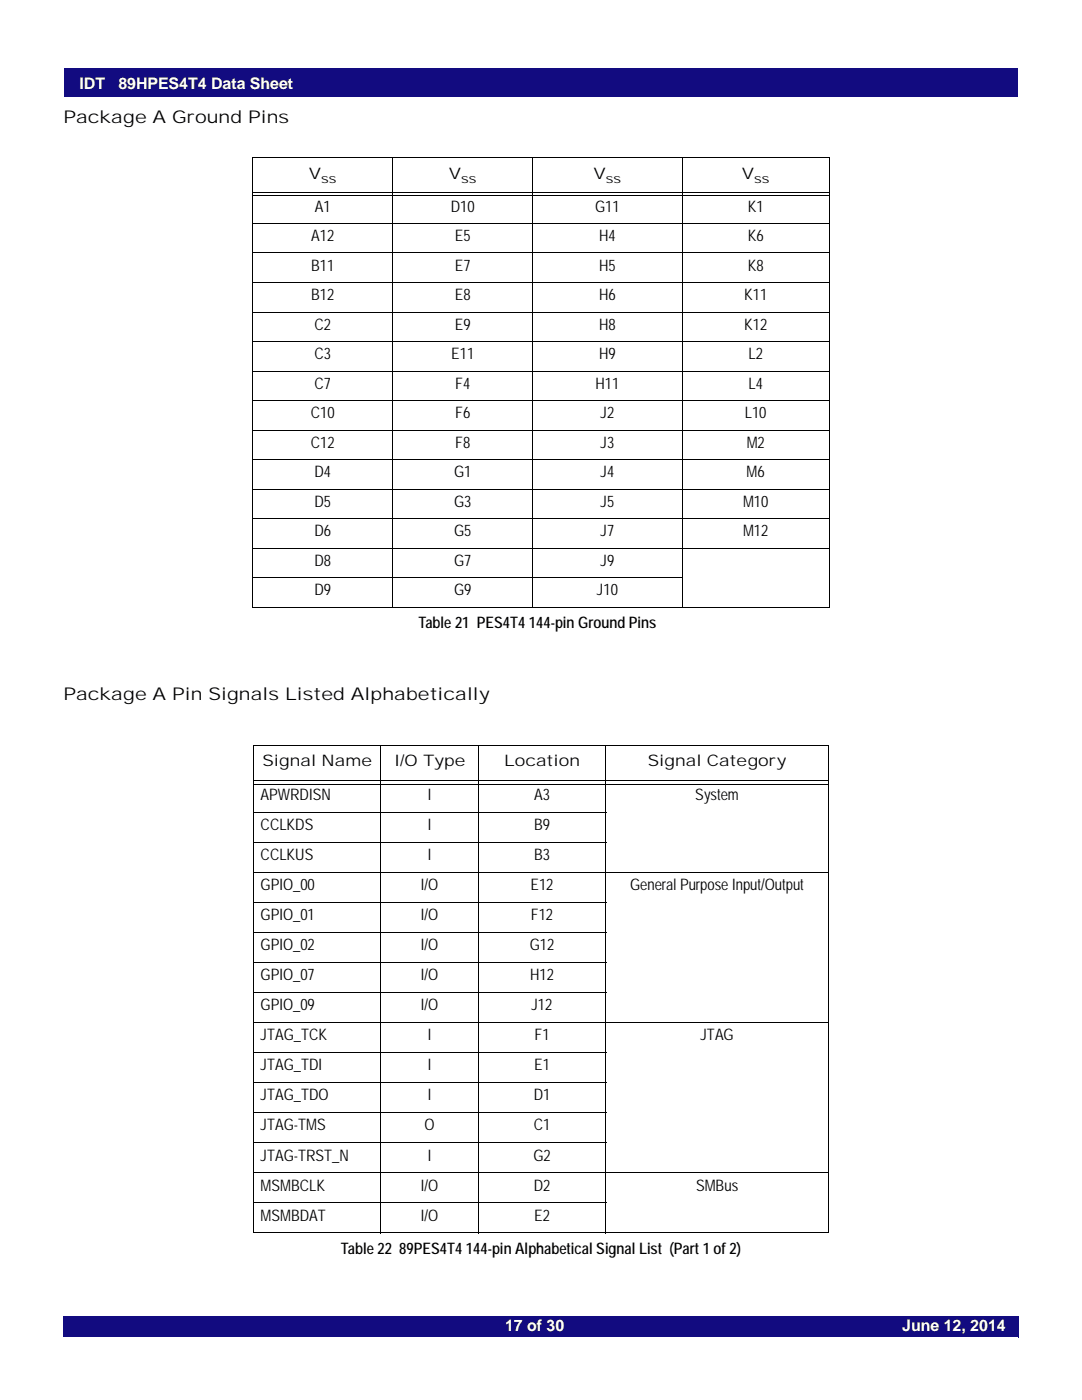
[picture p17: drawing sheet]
<svg xmlns="http://www.w3.org/2000/svg" width="216mm" height="279mm" viewBox="0 0 216 279" stroke-linecap="round" stroke-linejoin="round" font-family="sans-serif">
<defs><g id="words">
<g font-size="3.5">
<text x="12.7" y="24.6">Package A Ground Pins</text>
<text x="12.7" y="139.8">Package A Pin Signals Listed Alphabetically</text>
</g>
<g font-size="3.2" fill="#fff">
<text x="15.9" y="17.7">IDT</text>
<text x="23.6" y="17.7">89HPES4T4 Data Sheet</text>
<text x="100.8" y="265.5">17 of 30</text>
<text x="180" y="265.5">June 12, 2014</text>
</g>
<g font-size="3.2">
<text x="61.6" y="35.6">V</text>
<text x="89.6" y="35.6">V</text>
<text x="118.4" y="35.6">V</text>
<text x="148" y="35.6">V</text>
<text x="62.8" y="42.2">A1</text>
<text x="90" y="42.2">D10</text>
<text x="118.8" y="42.2">G11</text>
<text x="149.2" y="42.2">K1</text>
<text x="62.1" y="48.1">A12</text>
<text x="90.8" y="48.1">E5</text>
<text x="119.5" y="48.1">H4</text>
<text x="149.2" y="48.1">K6</text>
<text x="62.1" y="54">B11</text>
<text x="62.1" y="59.9">B12</text>
<text x="90.8" y="59.9">E8</text>
<text x="90.8" y="54">E7</text>
<text x="119.5" y="59.9">H6</text>
<text x="119.5" y="54">H5</text>
<text x="148.5" y="59.9">K11</text>
<text x="149.2" y="54">K8</text>
<text x="62.7" y="65.8">C2</text>
<text x="90.8" y="65.8">E9</text>
<text x="119.5" y="65.8">H8</text>
<text x="148.5" y="65.8">K12</text>
<text x="62.7" y="71.7">C3</text>
<text x="90" y="71.7">E11</text>
<text x="119.5" y="71.7">H9</text>
<text x="149.4" y="71.7">L2</text>
<text x="62.7" y="77.6">C7</text>
<text x="90.8" y="77.6">F4</text>
<text x="118.8" y="77.6">H11</text>
<text x="149.4" y="77.6">L4</text>
<text x="62" y="83.5">C10</text>
<text x="90.8" y="83.5">F6</text>
<text x="119.8" y="83.5">J2</text>
<text x="148.6" y="83.5">L10</text>
<text x="62" y="89.4">C12</text>
<text x="90.8" y="89.4">F8</text>
<text x="119.8" y="89.4">J3</text>
<text x="149" y="89.4">M2</text>
<text x="62.7" y="95.2">D4</text>
<text x="90.6" y="95.2">G1</text>
<text x="119.8" y="95.2">J4</text>
<text x="149" y="95.2">M6</text>
<text x="62.7" y="101.1">D5</text>
<text x="90.6" y="101.1">G3</text>
<text x="119.8" y="101.1">J5</text>
<text x="148.3" y="101.1">M10</text>
<text x="62.7" y="107">D6</text>
<text x="90.6" y="107">G5</text>
<text x="119.8" y="107">J7</text>
<text x="148.3" y="107">M12</text>
<text x="62.7" y="112.9">D8</text>
<text x="90.6" y="112.9">G7</text>
<text x="119.8" y="112.9">J9</text>
<text x="62.7" y="118.8">D9</text>
<text x="90.6" y="118.8">G9</text>
<text x="119.1" y="118.8">J10</text>
<text x="83.5" y="125.4">Table 21 PES4T4 144-pin Ground Pins</text>
<text x="52.4" y="152.9">Signal Name</text>
<text x="78.6" y="152.9">I/O Type</text>
<text x="100.6" y="152.9">Location</text>
<text x="129.3" y="152.9">Signal Category</text>
<text x="52" y="159.6">APWRDISN</text>
<text x="85.4" y="159.6">I</text>
<text x="106.6" y="159.6">A3</text>
<text x="138.7" y="159.6">System</text>
<text x="52" y="165.6">CCLKDS</text>
<text x="85.4" y="165.6">I</text>
<text x="106.6" y="165.6">B9</text>
<text x="52" y="171.6">CCLKUS</text>
<text x="85.4" y="171.6">I</text>
<text x="106.6" y="171.6">B3</text>
<text x="52" y="177.6">GPIO_00</text>
<text x="84" y="177.6">I/O</text>
<text x="105.8" y="177.6">E12</text>
<text x="125.7" y="177.6">General Purpose Input/Output</text>
<text x="52" y="183.6">GPIO_01</text>
<text x="84" y="183.6">I/O</text>
<text x="105.9" y="183.6">F12</text>
<text x="52" y="189.6">GPIO_02</text>
<text x="84" y="189.6">I/O</text>
<text x="105.7" y="189.6">G12</text>
<text x="52" y="195.6">GPIO_07</text>
<text x="84" y="195.6">I/O</text>
<text x="105.8" y="195.6">H12</text>
<text x="52" y="201.6">GPIO_09</text>
<text x="84" y="201.6">I/O</text>
<text x="106.1" y="201.6">J12</text>
<text x="52" y="207.6">JTAG_TCK</text>
<text x="85.4" y="207.6">I</text>
<text x="106.6" y="207.6">F1</text>
<text x="139.8" y="207.6">JTAG</text>
<text x="52" y="213.6">JTAG_TDI</text>
<text x="85.4" y="213.6">I</text>
<text x="106.6" y="213.6">E1</text>
<text x="52" y="219.6">JTAG_TDO</text>
<text x="85.4" y="219.6">I</text>
<text x="106.5" y="219.6">D1</text>
<text x="52" y="225.6">JTAG-TMS</text>
<text x="84.7" y="225.6">O</text>
<text x="106.5" y="225.6">C1</text>
<text x="52" y="231.6">JTAG-TRST_N</text>
<text x="85.4" y="231.6">I</text>
<text x="106.4" y="231.6">G2</text>
<text x="52" y="237.6">MSMBCLK</text>
<text x="84" y="237.6">I/O</text>
<text x="106.5" y="237.6">D2</text>
<text x="138.9" y="237.6">SMBus</text>
<text x="52" y="243.6">MSMBDAT</text>
<text x="84" y="243.6">I/O</text>
<text x="106.6" y="243.6">E2</text>
<text x="68" y="250.3">Table 22 89PES4T4 144-pin Alphabetical Signal List (Part 1 of 2)</text>
</g>
<g font-size="2.5">
<text x="64.1" y="36.4">ss</text>
<text x="92" y="36.4">ss</text>
<text x="120.9" y="36.4">ss</text>
<text x="150.5" y="36.4">ss</text>
</g>
</g></defs>
<path d="M12.7 13.5h190.5v6h-190.5z" fill="#120b80"/>
<g fill="#fff">
<path d="M12.7 13.4h190.6v.2h-190.6z"/>
<path d="M203.1 13.5h.2v6.1h-.2z"/>
<path d="M12.6 19.4h190.6v.2h-190.6z"/>
<path d="M12.6 13.4h.2v6.1h-.2z"/>
</g>
<path d="M12.7 262.8h190.5v4h-190.5z" fill="#120b80"/>
<path d="M12.6 266.8h190.6M12.7 262.8h190.6M12.7 262.7v4.1M203.2 262.8v4.1" fill="none" stroke="#120b80" stroke-width=".2"/>
<g fill="none" stroke="#000" stroke-width=".2">
<path d="M50.4 31.4h115.1M50.4 31.5v89.6M50.5 38.3h114.9M50.5 39.1h114.9M78.4 31.3v90M106.3 31.3v90M136.1 31.3v90M165.5 31.5v89.6M50.4 44.6h115.1M50.4 50.5h115.1M50.4 56.4h115.1M50.4 62.3h115.1"/>
<path d="M50.4 68.2h115.1M50.4 74h115.1M50.4 79.9h115.1M50.4 85.8h115.1M50.4 91.7h115.1M50.4 97.6h115.1M50.4 103.5h115.1M50.4 109.4h115.1M50.4 115.3h85.8M50.4 121.2h115.1M50.5 148.7h114.9M50.6 148.8v97.2"/>
<path d="M50.7 155.7h114.5M50.7 156.5h114.5M76 148.6v97.5M95.5 148.6v97.5M120.9 148.6v97.5M165.3 148.8v97.2M50.5 162.1h70.4M50.5 168.1h70.4M50.5 174.1h114.9M50.5 180.1h70.4M50.5 186.1h70.4M50.5 192.1h70.4"/>
<path d="M50.5 198.1h70.4M50.5 204.1h114.9M50.5 210.1h70.4M50.5 216.1h70.4M50.5 222.1h70.4M50.5 228.1h70.4M50.5 234.1h114.9M50.5 240.1h70.4M50.5 246.1h114.9"/>
</g>
<use href="#words"/>
</svg>
